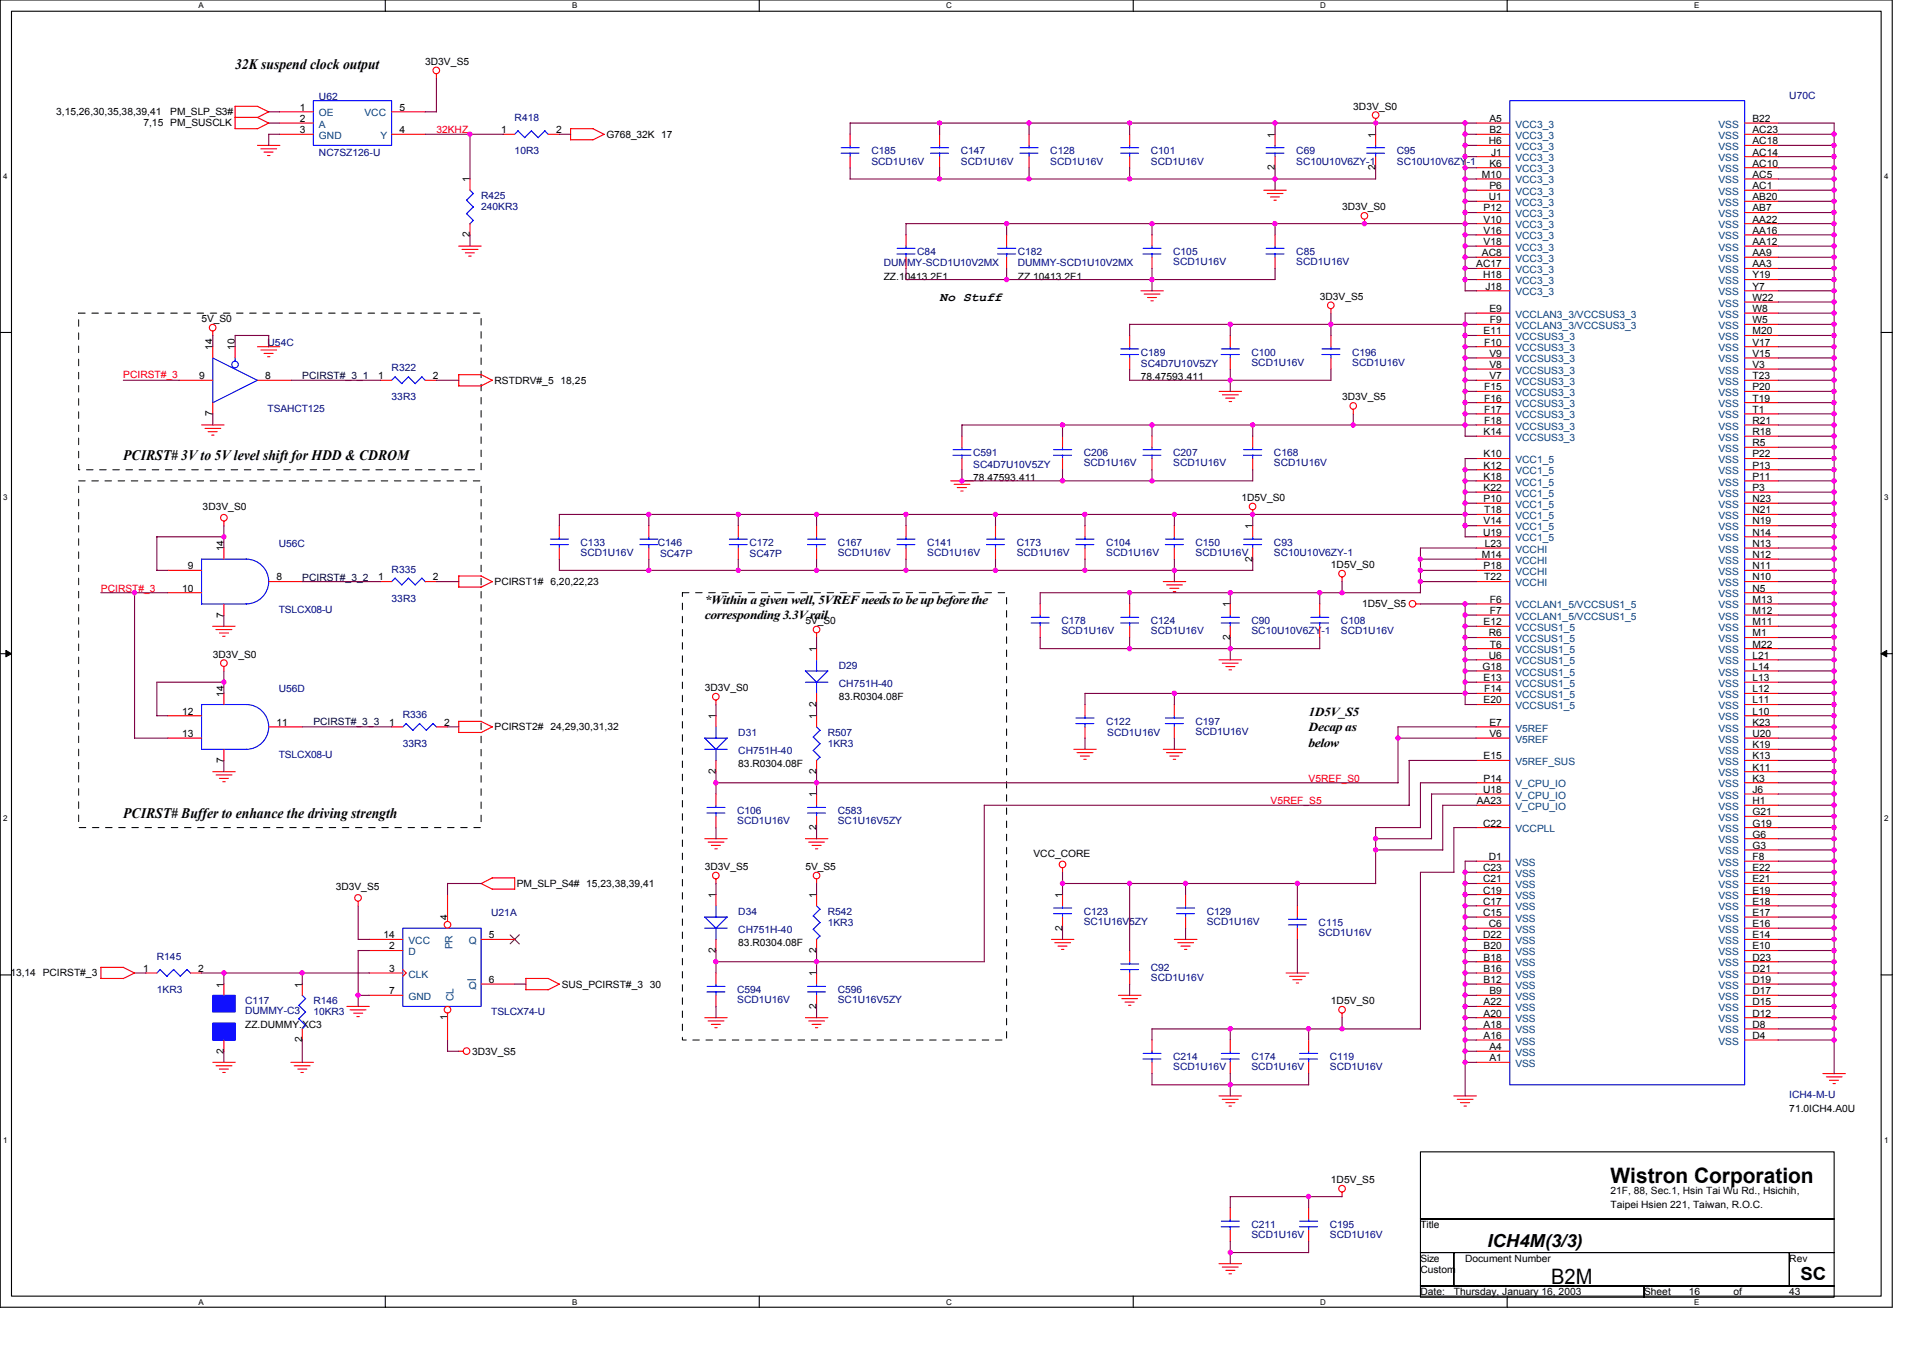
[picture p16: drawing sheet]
<svg xmlns="http://www.w3.org/2000/svg" width="297mm" height="210mm" viewBox="0 0 297 210" stroke-linecap="round" stroke-linejoin="round" font-family="sans-serif">
<defs><g id="words">
<g font-size="3.3">
<text x="248.8" y="182.7">Wistron Corporation</text>
<text x="239.6" y="198.3">B2M</text>
</g>
<g font-size="2.8">
<text x="229.8" y="192.5">ICH4M(3/3)</text>
<text x="278.1" y="197.7">SC</text>
</g>
<g font-size="2.2">
<text x="36.3" y="10.6">32K suspend clock output</text>
<text x="19" y="71.1">PCIRST# 3V to 5V level shift for HDD &amp; CDROM</text>
<text x="19" y="126.4">PCIRST# Buffer to enhance the driving strength</text>
</g>
<g font-size="1.9">
<text x="145.1" y="46.5">No Stuff</text>
<text x="108.9" y="93.3">*Within a given well, 5VREF needs to be up before the</text>
<text x="108.9" y="95.6">corresponding 3.3V rail</text>
<text x="202.1" y="110.5">1D5V_S5</text>
<text x="202.1" y="112.9">Decap as</text>
<text x="202.1" y="115.3">below</text>
</g>
<g font-size="1.5">
<text x="65.7" y="10">3D3V_S5</text>
<text x="8.7" y="17.8">3,15,26,30,35,38,39,41</text>
<text x="26.3" y="17.8">PM_SLP_S3#</text>
<text x="46.3" y="17.1">1</text>
<text x="61.7" y="17.1">5</text>
<text x="209" y="17">3D3V_S0</text>
<text x="22.2" y="19.5">7,15 PM_SUSCLK</text>
<text x="46.3" y="18.8">2</text>
<text x="46.3" y="20.6">3</text>
<text x="61.7" y="20.6">4</text>
<text x="77.4" y="20.6">1</text>
<text x="85.9" y="20.6">2</text>
<text x="93.7" y="21.3">G768_32K 17</text>
<text x="196.9" y="21.3" transform="rotate(-90 196.9 21.3)">1</text>
<text x="212.5" y="21.3" transform="rotate(-90 212.5 21.3)">1</text>
<text x="230" y="22.3">H6</text>
<text x="230.1" y="18.8">A5</text>
<text x="230.1" y="20.6">B2</text>
<text x="270.7" y="18.8">B22</text>
<text x="270.7" y="20.6">AC23</text>
<text x="270.7" y="22.3">AC18</text>
<text x="72.6" y="28.2" transform="rotate(-90 72.6 28.2)">1</text>
<text x="196.9" y="26.3" transform="rotate(-90 196.9 26.3)">2</text>
<text x="212.5" y="26.3" transform="rotate(-90 212.5 26.3)">2</text>
<text x="228.9" y="27.5">M10</text>
<text x="230.1" y="25.7">K6</text>
<text x="230.1" y="29.2">P6</text>
<text x="230.3" y="24">J1</text>
<text x="270.7" y="24">AC14</text>
<text x="270.7" y="25.7">AC10</text>
<text x="270.7" y="27.5">AC5</text>
<text x="270.7" y="29.2">AC1</text>
<text x="207.3" y="32.5">3D3V_S0</text>
<text x="229.2" y="32.7">P12</text>
<text x="229.2" y="34.4">V10</text>
<text x="230" y="30.9">U1</text>
<text x="270.7" y="30.9">AB20</text>
<text x="270.7" y="32.7">AB7</text>
<text x="270.7" y="34.4">AA22</text>
<text x="72.6" y="36.7" transform="rotate(-90 72.6 36.7)">2</text>
<text x="228" y="41.3">AC17</text>
<text x="228.9" y="39.6">AC8</text>
<text x="229.2" y="36.1">V16</text>
<text x="229.2" y="37.8">V18</text>
<text x="270.7" y="36.1">AA16</text>
<text x="270.7" y="37.8">AA12</text>
<text x="270.7" y="39.6">AA9</text>
<text x="270.7" y="41.3">AA3</text>
<text x="136.5" y="43.2">ZZ.10413.2F1</text>
<text x="157.2" y="43.2">ZZ.10413.2F1</text>
<text x="203.9" y="46.3">3D3V_S5</text>
<text x="229.1" y="43">H18</text>
<text x="229.4" y="44.7">J18</text>
<text x="270.7" y="43">Y19</text>
<text x="270.7" y="44.7">Y7</text>
<text x="270.7" y="46.5">W22</text>
<text x="31.1" y="49.8">5V_S0</text>
<text x="229.2" y="51.6">E11</text>
<text x="229.3" y="53.4">F10</text>
<text x="230.1" y="48.2">E9</text>
<text x="230.1" y="49.9">F9</text>
<text x="270.7" y="48.2">W8</text>
<text x="270.7" y="49.9">W5</text>
<text x="270.7" y="51.6">M20</text>
<text x="270.7" y="53.4">V17</text>
<text x="30.8" y="58.6">9</text>
<text x="32.8" y="54.1" transform="rotate(-90 32.8 54.1)">14</text>
<text x="36.3" y="54.1" transform="rotate(-90 36.3 54.1)">10</text>
<text x="41" y="58.6">8</text>
<text x="58.4" y="58.6">1</text>
<text x="66.9" y="58.6">2</text>
<text x="76.4" y="59.3">RSTDRV#_5 18,25</text>
<text x="176.2" y="58.8">78.47593.411</text>
<text x="230.1" y="55.1">V9</text>
<text x="230.1" y="56.8">V8</text>
<text x="230.1" y="58.6">V7</text>
<text x="270.7" y="55.1">V15</text>
<text x="270.7" y="56.8">V3</text>
<text x="270.7" y="58.6">T23</text>
<text x="32.8" y="64.3" transform="rotate(-90 32.8 64.3)">7</text>
<text x="207.3" y="61.8">3D3V_S5</text>
<text x="229.3" y="60.3">F15</text>
<text x="229.3" y="62">F16</text>
<text x="229.3" y="63.7">F17</text>
<text x="229.3" y="65.5">F18</text>
<text x="270.7" y="60.3">P20</text>
<text x="270.7" y="62">T19</text>
<text x="270.7" y="63.7">T1</text>
<text x="270.7" y="65.5">R21</text>
<text x="229.2" y="67.2">K14</text>
<text x="229.2" y="70.7">K10</text>
<text x="270.7" y="67.2">R18</text>
<text x="270.7" y="68.9">R5</text>
<text x="270.7" y="70.7">P22</text>
<text x="150.3" y="74.3">78.47593.411</text>
<text x="191.8" y="77.4">1D5V_S0</text>
<text x="229.2" y="72.4">K12</text>
<text x="229.2" y="74.1">K18</text>
<text x="229.2" y="75.8">K22</text>
<text x="229.2" y="77.6">P10</text>
<text x="270.7" y="72.4">P13</text>
<text x="270.7" y="74.1">P11</text>
<text x="270.7" y="75.8">P3</text>
<text x="270.7" y="77.6">N23</text>
<text x="31.3" y="78.8">3D3V_S0</text>
<text x="193.5" y="81.7" transform="rotate(-90 193.5 81.7)">1</text>
<text x="229.1" y="82.7">U19</text>
<text x="229.2" y="81">V14</text>
<text x="229.3" y="79.3">T18</text>
<text x="270.7" y="79.3">N21</text>
<text x="270.7" y="81">N19</text>
<text x="270.7" y="82.7">N14</text>
<text x="29" y="87.9">9</text>
<text x="34.6" y="85.2" transform="rotate(-90 34.6 85.2)">14</text>
<text x="42.7" y="89.6">8</text>
<text x="58.4" y="89.6">1</text>
<text x="66.9" y="89.6">2</text>
<text x="193.5" y="86.7" transform="rotate(-90 193.5 86.7)">2</text>
<text x="205.6" y="87.8">1D5V_S0</text>
<text x="228.9" y="86.2">M14</text>
<text x="229.2" y="87.9">P18</text>
<text x="229.3" y="89.6">T22</text>
<text x="229.3" y="84.5">L23</text>
<text x="270.7" y="84.5">N13</text>
<text x="270.7" y="86.2">N12</text>
<text x="270.7" y="87.9">N11</text>
<text x="270.7" y="89.6">N10</text>
<text x="28.1" y="91.4">10</text>
<text x="34.6" y="95.4" transform="rotate(-90 34.6 95.4)">7</text>
<text x="76.4" y="90.4">PCIRST1# 6,20,22,23</text>
<text x="190" y="93.8" transform="rotate(-90 190 93.8)">1</text>
<text x="210.4" y="93.8">1D5V_S5</text>
<text x="230.1" y="93.1">F6</text>
<text x="230.1" y="94.8">F7</text>
<text x="270.7" y="91.4">N5</text>
<text x="270.7" y="93.1">M13</text>
<text x="270.7" y="94.8">M12</text>
<text x="32.9" y="101.6">3D3V_S0</text>
<text x="124.4" y="96.4">5V_S0</text>
<text x="126.1" y="100.7" transform="rotate(-90 126.1 100.7)">1</text>
<text x="190" y="98.8" transform="rotate(-90 190 98.8)">2</text>
<text x="229.2" y="96.6">E12</text>
<text x="230" y="98.3">R6</text>
<text x="230" y="101.7">U6</text>
<text x="230.1" y="100">T6</text>
<text x="270.7" y="96.6">M11</text>
<text x="270.7" y="98.3">M1</text>
<text x="270.7" y="100">M22</text>
<text x="270.7" y="101.7">L21</text>
<text x="34.6" y="107.6" transform="rotate(-90 34.6 107.6)">14</text>
<text x="108.9" y="106.8">3D3V_S0</text>
<text x="229" y="103.5">G18</text>
<text x="229.2" y="105.2">E13</text>
<text x="229.3" y="106.9">F14</text>
<text x="270.7" y="103.5">L14</text>
<text x="270.7" y="105.2">L13</text>
<text x="270.7" y="106.9">L12</text>
<text x="28.1" y="110.4">12</text>
<text x="28.1" y="113.8">13</text>
<text x="42.7" y="112.1">11</text>
<text x="60.1" y="112.1">1</text>
<text x="68.6" y="112.1">2</text>
<text x="76.4" y="112.8">PCIRST2# 24,29,30,31,32</text>
<text x="110.6" y="111.1" transform="rotate(-90 110.6 111.1)">1</text>
<text x="126.1" y="111.1" transform="rotate(-90 126.1 111.1)">1</text>
<text x="126.1" y="109.2" transform="rotate(-90 126.1 109.2)">2</text>
<text x="129.6" y="108.1">83.R0304.08F</text>
<text x="229.2" y="108.6">E20</text>
<text x="230.1" y="112.1">E7</text>
<text x="230.1" y="113.8">V6</text>
<text x="270.7" y="108.6">L11</text>
<text x="270.7" y="110.4">L10</text>
<text x="270.7" y="112.1">K23</text>
<text x="270.7" y="113.8">U20</text>
<text x="34.6" y="117.8" transform="rotate(-90 34.6 117.8)">7</text>
<text x="110.6" y="119.5" transform="rotate(-90 110.6 119.5)">2</text>
<text x="114" y="118.5">83.R0304.08F</text>
<text x="126.1" y="119.5" transform="rotate(-90 126.1 119.5)">2</text>
<text x="229.2" y="117.3">E15</text>
<text x="270.7" y="115.5">K19</text>
<text x="270.7" y="117.3">K13</text>
<text x="270.7" y="119">K11</text>
<text x="126.1" y="123.1" transform="rotate(-90 126.1 123.1)">1</text>
<text x="228.1" y="124.2">AA23</text>
<text x="229.1" y="122.5">U18</text>
<text x="229.2" y="120.7">P14</text>
<text x="270.7" y="120.7">K3</text>
<text x="270.7" y="122.5">J6</text>
<text x="270.7" y="124.2">H1</text>
<text x="270.7" y="125.9">G21</text>
<text x="126.1" y="128.2" transform="rotate(-90 126.1 128.2)">2</text>
<text x="229.1" y="127.7">C22</text>
<text x="270.7" y="127.7">G19</text>
<text x="270.7" y="129.4">G6</text>
<text x="270.7" y="131.1">G3</text>
<text x="51.9" y="137.5">3D3V_S5</text>
<text x="79.8" y="137">PM_SLP_S4# 15,23,38,39,41</text>
<text x="108.9" y="134.4">3D3V_S5</text>
<text x="124.4" y="134.4">5V_S5</text>
<text x="159.6" y="132.3">VCC_CORE</text>
<text x="229.1" y="134.6">C23</text>
<text x="229.1" y="136.3">C21</text>
<text x="230" y="132.8">D1</text>
<text x="270.7" y="132.8">F8</text>
<text x="270.7" y="134.6">E22</text>
<text x="270.7" y="136.3">E21</text>
<text x="69.1" y="142.2" transform="rotate(-90 69.1 142.2)">4</text>
<text x="110.6" y="138.7" transform="rotate(-90 110.6 138.7)">1</text>
<text x="126.1" y="138.7" transform="rotate(-90 126.1 138.7)">1</text>
<text x="164.1" y="143.7" transform="rotate(-90 164.1 143.7)">2</text>
<text x="164.1" y="138.7" transform="rotate(-90 164.1 138.7)">1</text>
<text x="229.1" y="138">C19</text>
<text x="229.1" y="139.7">C17</text>
<text x="229.1" y="141.5">C15</text>
<text x="230" y="143.2">C6</text>
<text x="270.7" y="138">E19</text>
<text x="270.7" y="139.7">E18</text>
<text x="270.7" y="141.5">E17</text>
<text x="270.7" y="143.2">E16</text>
<text x="59.2" y="144.9">14</text>
<text x="60.1" y="146.6">2</text>
<text x="75.5" y="144.9">5</text>
<text x="110.6" y="147.2" transform="rotate(-90 110.6 147.2)">2</text>
<text x="114" y="146.1">83.R0304.08F</text>
<text x="126.1" y="147.2" transform="rotate(-90 126.1 147.2)">2</text>
<text x="229.1" y="144.9">D22</text>
<text x="229.2" y="146.6">B20</text>
<text x="229.2" y="148.4">B18</text>
<text x="270.7" y="144.9">E14</text>
<text x="270.7" y="146.6">E10</text>
<text x="270.7" y="148.4">D23</text>
<text x="1.6" y="150.8">13,14 PCIRST#_3</text>
<text x="22.1" y="150.1">1</text>
<text x="30.6" y="150.1">2</text>
<text x="34.6" y="152.5" transform="rotate(-90 34.6 152.5)">1</text>
<text x="46.7" y="152.5" transform="rotate(-90 46.7 152.5)">1</text>
<text x="60.1" y="150.1">3</text>
<text x="60.1" y="153.6">7</text>
<text x="75.5" y="151.8">6</text>
<text x="86.8" y="152.5">SUS_PCIRST#_3 30</text>
<text x="126.1" y="155.8" transform="rotate(-90 126.1 155.8)">2</text>
<text x="126.1" y="150.8" transform="rotate(-90 126.1 150.8)">1</text>
<text x="205.6" y="155.1">1D5V_S0</text>
<text x="229.2" y="150.1">B16</text>
<text x="229.2" y="151.8">B12</text>
<text x="229.2" y="155.3">A22</text>
<text x="230.1" y="153.6">B9</text>
<text x="270.7" y="150.1">D21</text>
<text x="270.7" y="151.8">D19</text>
<text x="270.7" y="153.6">D17</text>
<text x="270.7" y="155.3">D15</text>
<text x="37.9" y="158.8">ZZ.DUMMY.XC3</text>
<text x="46.7" y="161" transform="rotate(-90 46.7 161)">2</text>
<text x="69.1" y="157.6" transform="rotate(-90 69.1 157.6)">1</text>
<text x="229.2" y="157">A20</text>
<text x="229.2" y="158.7">A18</text>
<text x="229.2" y="160.5">A16</text>
<text x="270.7" y="157">D12</text>
<text x="270.7" y="158.7">D8</text>
<text x="270.7" y="160.5">D4</text>
<text x="34.6" y="162.7" transform="rotate(-90 34.6 162.7)">2</text>
<text x="72.9" y="162.9">3D3V_S5</text>
<text x="230.1" y="162.2">A4</text>
<text x="230.1" y="163.9">A1</text>
<text x="276.4" y="171.7">71.0ICH4.A0U</text>
<text x="205.6" y="182.8">1D5V_S5</text>
<text x="248.8" y="184.5">21F, 88, Sec.1, Hsin Tai Wu Rd., Hsichih,</text>
<text x="219.4" y="189.7">Title</text>
<text x="248.8" y="186.6">Taipei Hsien 221, Taiwan, R.O.C.</text>
<text x="219.4" y="196.6">Custom</text>
<text x="219.4" y="194.9">Size</text>
<text x="226.3" y="194.9">Document Number</text>
<text x="276.4" y="194.9">Rev</text>
<text x="219.4" y="200">Date:</text>
<text x="224.6" y="200">Thursday, January 16, 2003</text>
<text x="254" y="200">Sheet</text>
<text x="260.9" y="200">16</text>
<text x="267.8" y="200">of</text>
<text x="276.4" y="200">43</text>
</g>
<g font-size="1.5" fill="#000080">
<text x="49.3" y="15.4">U62</text>
<text x="276.4" y="15.2">U70C</text>
<text x="79.5" y="18.7">R418</text>
<text x="79.5" y="23.9">10R3</text>
<text x="134.6" y="23.9">C185</text>
<text x="148.4" y="23.9">C147</text>
<text x="162.2" y="23.9">C128</text>
<text x="177.8" y="23.9">C101</text>
<text x="200.2" y="23.9">C69</text>
<text x="215.8" y="23.9">C95</text>
<text x="49.3" y="24">NC7SZ126-U</text>
<text x="134.6" y="25.4">SCD1U16V</text>
<text x="148.4" y="25.4">SCD1U16V</text>
<text x="162.2" y="25.4">SCD1U16V</text>
<text x="177.8" y="25.4">SCD1U16V</text>
<text x="200.2" y="25.4">SC10U10V6ZY-1</text>
<text x="215.8" y="25.4">SC10U10V6ZY-1</text>
<text x="74.3" y="30.8">R425</text>
<text x="74.3" y="32.5">240KR3</text>
<text x="136.5" y="41.1">DUMMY-SCD1U10V2MX</text>
<text x="141.7" y="39.4">C84</text>
<text x="157.2" y="39.4">C182</text>
<text x="157.2" y="41.1">DUMMY-SCD1U10V2MX</text>
<text x="181.2" y="39.4">C105</text>
<text x="181.2" y="41">SCD1U16V</text>
<text x="200.2" y="39.4">C85</text>
<text x="200.2" y="41">SCD1U16V</text>
<text x="41.3" y="53.4">U54C</text>
<text x="60.5" y="57.4">R322</text>
<text x="176.2" y="54.9">C189</text>
<text x="176.2" y="56.7">SC4D7U10V5ZY</text>
<text x="193.3" y="54.9">C100</text>
<text x="193.3" y="56.5">SCD1U16V</text>
<text x="208.9" y="54.9">C196</text>
<text x="208.9" y="56.5">SCD1U16V</text>
<text x="41.3" y="63.6">TSAHCT125</text>
<text x="60.5" y="61.8">33R3</text>
<text x="150.3" y="70.5">C591</text>
<text x="167.4" y="70.5">C206</text>
<text x="181.2" y="70.5">C207</text>
<text x="196.8" y="70.5">C168</text>
<text x="150.3" y="72.2">SC4D7U10V5ZY</text>
<text x="167.4" y="72.1">SCD1U16V</text>
<text x="181.2" y="72.1">SCD1U16V</text>
<text x="196.8" y="72.1">SCD1U16V</text>
<text x="43" y="84.5">U56C</text>
<text x="60.5" y="88.5">R335</text>
<text x="89.7" y="84.3">C133</text>
<text x="89.7" y="85.9">SCD1U16V</text>
<text x="101.6" y="84.3">C146</text>
<text x="102" y="86">SC47P</text>
<text x="115.8" y="84.3">C172</text>
<text x="115.8" y="86">SC47P</text>
<text x="129.4" y="84.3">C167</text>
<text x="129.4" y="85.9">SCD1U16V</text>
<text x="143.2" y="84.3">C141</text>
<text x="143.2" y="85.9">SCD1U16V</text>
<text x="157.1" y="84.3">C173</text>
<text x="157.1" y="85.9">SCD1U16V</text>
<text x="170.9" y="84.3">C104</text>
<text x="170.9" y="85.9">SCD1U16V</text>
<text x="184.7" y="84.3">C150</text>
<text x="184.7" y="85.9">SCD1U16V</text>
<text x="196.8" y="84.3">C93</text>
<text x="196.8" y="85.9">SC10U10V6ZY-1</text>
<text x="43" y="94.7">TSLCX08-U</text>
<text x="60.5" y="92.9">33R3</text>
<text x="164" y="96.4">C178</text>
<text x="164" y="98">SCD1U16V</text>
<text x="177.8" y="96.4">C124</text>
<text x="177.8" y="98">SCD1U16V</text>
<text x="193.3" y="96.4">C90</text>
<text x="193.3" y="98">SC10U10V6ZY-1</text>
<text x="207.1" y="96.4">C108</text>
<text x="207.1" y="98">SCD1U16V</text>
<text x="43" y="106.9">U56D</text>
<text x="129.6" y="103.3">D29</text>
<text x="129.6" y="106.1">CH751H-40</text>
<text x="62.2" y="110.9">R336</text>
<text x="114" y="113.7">D31</text>
<text x="127.9" y="113.7">R507</text>
<text x="170.9" y="112">C122</text>
<text x="171" y="113.7">SCD1U16V</text>
<text x="184.7" y="112">C197</text>
<text x="184.7" y="113.5">SCD1U16V</text>
<text x="43" y="117.1">TSLCX08-U</text>
<text x="62.2" y="115.4">33R3</text>
<text x="114" y="116.4">CH751H-40</text>
<text x="127.9" y="115.4">1KR3</text>
<text x="113.9" y="125.8">C106</text>
<text x="129.4" y="125.8">C583</text>
<text x="113.9" y="127.3">SCD1U16V</text>
<text x="129.4" y="127.3">SC1U16V5ZY</text>
<text x="75.9" y="141.5">U21A</text>
<text x="114" y="141.3">D34</text>
<text x="127.9" y="141.3">R542</text>
<text x="127.9" y="143">1KR3</text>
<text x="167.4" y="141.3">C123</text>
<text x="167.4" y="142.9">SC1U16V5ZY</text>
<text x="186.4" y="141.3">C129</text>
<text x="186.4" y="142.9">SCD1U16V</text>
<text x="203.7" y="143">C115</text>
<text x="24.2" y="148.2">R145</text>
<text x="114" y="144.1">CH751H-40</text>
<text x="177.8" y="149.9">C92</text>
<text x="203.7" y="144.6">SCD1U16V</text>
<text x="24.2" y="153.4">1KR3</text>
<text x="37.9" y="155.1">C117</text>
<text x="48.4" y="155.1">R146</text>
<text x="113.9" y="153.4">C594</text>
<text x="113.9" y="155">SCD1U16V</text>
<text x="129.4" y="153.4">C596</text>
<text x="129.4" y="155">SC1U16V5ZY</text>
<text x="177.8" y="151.5">SCD1U16V</text>
<text x="37.9" y="156.7">DUMMY-C3</text>
<text x="48.4" y="156.8">10KR3</text>
<text x="75.9" y="156.8">TSLCX74-U</text>
<text x="181.2" y="163.8">C214</text>
<text x="181.2" y="165.3">SCD1U16V</text>
<text x="193.3" y="163.8">C174</text>
<text x="193.3" y="165.3">SCD1U16V</text>
<text x="205.4" y="163.8">C119</text>
<text x="205.4" y="165.3">SCD1U16V</text>
<text x="276.4" y="169.6">ICH4-M-U</text>
<text x="193.3" y="189.7">C211</text>
<text x="193.3" y="191.2">SCD1U16V</text>
<text x="205.4" y="189.7">C195</text>
<text x="205.4" y="191.2">SCD1U16V</text>
</g>
<g font-size="1.5" fill="#004080">
<text x="49.3" y="18">OE</text>
<text x="56.3" y="18">VCC</text>
<text x="49.3" y="19.7">A</text>
<text x="49.3" y="21.4">GND</text>
<text x="58.8" y="21.4">Y</text>
<text x="234.1" y="19.7">VCC3_3</text>
<text x="234.1" y="21.4">VCC3_3</text>
<text x="234.1" y="23.2">VCC3_3</text>
<text x="265.4" y="19.7">VSS</text>
<text x="265.4" y="21.4">VSS</text>
<text x="265.4" y="23.2">VSS</text>
<text x="234.1" y="24.9">VCC3_3</text>
<text x="234.1" y="26.6">VCC3_3</text>
<text x="234.1" y="28.3">VCC3_3</text>
<text x="265.4" y="24.9">VSS</text>
<text x="265.4" y="26.6">VSS</text>
<text x="265.4" y="28.3">VSS</text>
<text x="234.1" y="30.1">VCC3_3</text>
<text x="234.1" y="31.8">VCC3_3</text>
<text x="234.1" y="33.5">VCC3_3</text>
<text x="234.1" y="35.3">VCC3_3</text>
<text x="265.4" y="30.1">VSS</text>
<text x="265.4" y="31.8">VSS</text>
<text x="265.4" y="33.5">VSS</text>
<text x="265.4" y="35.3">VSS</text>
<text x="234.1" y="37">VCC3_3</text>
<text x="234.1" y="38.7">VCC3_3</text>
<text x="234.1" y="40.4">VCC3_3</text>
<text x="265.4" y="37">VSS</text>
<text x="265.4" y="38.7">VSS</text>
<text x="265.4" y="40.4">VSS</text>
<text x="234.1" y="42.2">VCC3_3</text>
<text x="234.1" y="43.9">VCC3_3</text>
<text x="234.1" y="45.6">VCC3_3</text>
<text x="265.4" y="42.2">VSS</text>
<text x="265.4" y="43.9">VSS</text>
<text x="265.4" y="45.6">VSS</text>
<text x="265.4" y="47.3">VSS</text>
<text x="234.1" y="49.1">VCCLAN3_3/VCCSUS3_3</text>
<text x="234.1" y="50.8">VCCLAN3_3/VCCSUS3_3</text>
<text x="234.1" y="52.5">VCCSUS3_3</text>
<text x="265.4" y="49.1">VSS</text>
<text x="265.4" y="50.8">VSS</text>
<text x="265.4" y="52.5">VSS</text>
<text x="234.1" y="54.3">VCCSUS3_3</text>
<text x="234.1" y="56">VCCSUS3_3</text>
<text x="234.1" y="57.7">VCCSUS3_3</text>
<text x="234.1" y="59.4">VCCSUS3_3</text>
<text x="265.4" y="54.3">VSS</text>
<text x="265.4" y="56">VSS</text>
<text x="265.4" y="57.7">VSS</text>
<text x="265.4" y="59.4">VSS</text>
<text x="234.1" y="61.2">VCCSUS3_3</text>
<text x="234.1" y="62.9">VCCSUS3_3</text>
<text x="234.1" y="64.6">VCCSUS3_3</text>
<text x="265.4" y="61.2">VSS</text>
<text x="265.4" y="62.9">VSS</text>
<text x="265.4" y="64.6">VSS</text>
<text x="234.1" y="66.4">VCCSUS3_3</text>
<text x="234.1" y="68.1">VCCSUS3_3</text>
<text x="234.1" y="71.5">VCC1_5</text>
<text x="265.4" y="66.4">VSS</text>
<text x="265.4" y="68.1">VSS</text>
<text x="265.4" y="69.8">VSS</text>
<text x="265.4" y="71.5">VSS</text>
<text x="234.1" y="73.3">VCC1_5</text>
<text x="234.1" y="75">VCC1_5</text>
<text x="234.1" y="76.7">VCC1_5</text>
<text x="265.4" y="73.3">VSS</text>
<text x="265.4" y="75">VSS</text>
<text x="265.4" y="76.7">VSS</text>
<text x="234.1" y="78.4">VCC1_5</text>
<text x="234.1" y="80.2">VCC1_5</text>
<text x="234.1" y="81.9">VCC1_5</text>
<text x="234.1" y="83.6">VCC1_5</text>
<text x="265.4" y="78.4">VSS</text>
<text x="265.4" y="80.2">VSS</text>
<text x="265.4" y="81.9">VSS</text>
<text x="265.4" y="83.6">VSS</text>
<text x="234.1" y="85.3">VCCHI</text>
<text x="234.1" y="87.1">VCCHI</text>
<text x="234.1" y="88.8">VCCHI</text>
<text x="265.4" y="85.3">VSS</text>
<text x="265.4" y="87.1">VSS</text>
<text x="265.4" y="88.8">VSS</text>
<text x="234.1" y="90.5">VCCHI</text>
<text x="234.1" y="94">VCCLAN1_5/VCCSUS1_5</text>
<text x="234.1" y="95.7">VCCLAN1_5/VCCSUS1_5</text>
<text x="265.4" y="90.5">VSS</text>
<text x="265.4" y="92.3">VSS</text>
<text x="265.4" y="94">VSS</text>
<text x="265.4" y="95.7">VSS</text>
<text x="234.1" y="97.4">VCCSUS1_5</text>
<text x="234.1" y="99.2">VCCSUS1_5</text>
<text x="234.1" y="100.9">VCCSUS1_5</text>
<text x="265.4" y="97.4">VSS</text>
<text x="265.4" y="99.2">VSS</text>
<text x="265.4" y="100.9">VSS</text>
<text x="234.1" y="102.6">VCCSUS1_5</text>
<text x="234.1" y="104.4">VCCSUS1_5</text>
<text x="234.1" y="106.1">VCCSUS1_5</text>
<text x="234.1" y="107.8">VCCSUS1_5</text>
<text x="265.4" y="102.6">VSS</text>
<text x="265.4" y="104.4">VSS</text>
<text x="265.4" y="106.1">VSS</text>
<text x="265.4" y="107.8">VSS</text>
<text x="234.1" y="109.5">VCCSUS1_5</text>
<text x="234.1" y="113">V5REF</text>
<text x="265.4" y="109.5">VSS</text>
<text x="265.4" y="111.3">VSS</text>
<text x="265.4" y="113">VSS</text>
<text x="234.1" y="114.7">V5REF</text>
<text x="234.1" y="118.2">V5REF_SUS</text>
<text x="265.4" y="114.7">VSS</text>
<text x="265.4" y="116.4">VSS</text>
<text x="265.4" y="118.2">VSS</text>
<text x="265.4" y="119.9">VSS</text>
<text x="234.1" y="121.6">V_CPU_IO</text>
<text x="234.1" y="123.3">V_CPU_IO</text>
<text x="234.1" y="125.1">V_CPU_IO</text>
<text x="265.4" y="121.6">VSS</text>
<text x="265.4" y="123.3">VSS</text>
<text x="265.4" y="125.1">VSS</text>
<text x="234.1" y="128.5">VCCPLL</text>
<text x="265.4" y="126.8">VSS</text>
<text x="265.4" y="128.5">VSS</text>
<text x="265.4" y="130.3">VSS</text>
<text x="265.4" y="132">VSS</text>
<text x="234.1" y="133.7">VSS</text>
<text x="234.1" y="135.4">VSS</text>
<text x="234.1" y="137.2">VSS</text>
<text x="265.4" y="133.7">VSS</text>
<text x="265.4" y="135.4">VSS</text>
<text x="265.4" y="137.2">VSS</text>
<text x="234.1" y="138.9">VSS</text>
<text x="234.1" y="140.6">VSS</text>
<text x="234.1" y="142.3">VSS</text>
<text x="265.4" y="138.9">VSS</text>
<text x="265.4" y="140.6">VSS</text>
<text x="265.4" y="142.3">VSS</text>
<text x="63.1" y="147.5">D</text>
<text x="63.1" y="145.8">VCC</text>
<text x="69.9" y="146.6" transform="rotate(-90 69.9 146.6)">PR</text>
<text x="72.4" y="145.8">Q</text>
<text x="234.1" y="144.1">VSS</text>
<text x="234.1" y="145.8">VSS</text>
<text x="234.1" y="147.5">VSS</text>
<text x="234.1" y="149.2">VSS</text>
<text x="265.4" y="144.1">VSS</text>
<text x="265.4" y="145.8">VSS</text>
<text x="265.4" y="147.5">VSS</text>
<text x="265.4" y="149.2">VSS</text>
<text x="63.1" y="151">CLK</text>
<text x="63.1" y="154.4">GND</text>
<text x="70.1" y="154.6" transform="rotate(-90 70.1 154.6)">CL</text>
<text x="72.4" y="152.7">Q</text>
<text x="234.1" y="151">VSS</text>
<text x="234.1" y="152.7">VSS</text>
<text x="234.1" y="154.4">VSS</text>
<text x="265.4" y="151">VSS</text>
<text x="265.4" y="152.7">VSS</text>
<text x="265.4" y="154.4">VSS</text>
<text x="234.1" y="156.2">VSS</text>
<text x="234.1" y="157.9">VSS</text>
<text x="234.1" y="159.6">VSS</text>
<text x="234.1" y="161.4">VSS</text>
<text x="265.4" y="156.2">VSS</text>
<text x="265.4" y="157.9">VSS</text>
<text x="265.4" y="159.6">VSS</text>
<text x="265.4" y="161.4">VSS</text>
<text x="234.1" y="163.1">VSS</text>
<text x="234.1" y="164.8">VSS</text>
</g>
<g font-size="1.5" fill="#f00">
<text x="67.4" y="20.6">32KHZ</text>
<text x="19" y="58.4">PCIRST#_3</text>
<text x="15.6" y="91.4">PCIRST#_3</text>
<text x="196.3" y="124.2">V5REF_S5</text>
<text x="202.1" y="120.8">V5REF_S0</text>
</g>
<g font-size="1.5" fill="#000040">
<text x="46.7" y="58.6">PCIRST#_3_1</text>
<text x="46.7" y="89.7">PCIRST#_3_2</text>
<text x="48.4" y="112">PCIRST#_3_3</text>
</g>
<g font-size="1.2">
<text x="30.6" y="1.3">A</text>
<text x="88.4" y="1.3">B</text>
<text x="146.2" y="1.3">C</text>
<text x="203.9" y="1.3">D</text>
<text x="261.7" y="1.3">E</text>
<text x=".5" y="27.6">4</text>
<text x="291" y="27.6">4</text>
<text x=".5" y="77.3">3</text>
<text x="291" y="77.3">3</text>
<text x=".5" y="126.9">2</text>
<text x="291" y="126.9">2</text>
<text x=".5" y="176.5">1</text>
<text x="291" y="176.5">1</text>
<text x="30.6" y="201.5">A</text>
<text x="88.4" y="201.5">B</text>
<text x="146.2" y="201.5">C</text>
<text x="203.9" y="201.5">D</text>
<text x="261.7" y="201.5">E</text>
</g>
</g></defs>
<path d="M0 0h292.3v201.9h-292.3zM1.8 1.7h288.8v198.5h-288.8z" fill="none" stroke="#000" stroke-width=".17"/>
<g fill="#fff">
<path d="M30.6 .2h.8v1.4h-.8z"/>
<path d="M30.6 200.4h.8v1.4h-.8z"/>
</g>
<path d="M59.5 0v1.7M59.5 200.2v1.7" fill="none" stroke="#000" stroke-width=".17"/>
<g fill="#fff">
<path d="M88.4 .2h.8v1.4h-.8z"/>
<path d="M88.4 200.4h.8v1.4h-.8z"/>
</g>
<path d="M117.3 0v1.7M117.3 200.2v1.7" fill="none" stroke="#000" stroke-width=".17"/>
<g fill="#fff">
<path d="M146.2 .2h.8v1.4h-.8z"/>
<path d="M146.2 200.4h.8v1.4h-.8z"/>
</g>
<path d="M175 0v1.7M175 200.2v1.7" fill="none" stroke="#000" stroke-width=".17"/>
<g fill="#fff">
<path d="M203.9 .2h.9v1.4h-.9z"/>
<path d="M203.9 200.4h.9v1.4h-.9z"/>
</g>
<path d="M232.8 0v1.7M232.8 200.2v1.7" fill="none" stroke="#000" stroke-width=".17"/>
<g fill="#fff">
<path d="M261.7 .2h.8v1.4h-.8z"/>
<path d="M261.7 200.4h.8v1.4h-.8z"/>
<path d="M.5 26.5h.6v1.4h-.6z"/>
<path d="M291 26.5h.7v1.4h-.7z"/>
<path d="M.5 76.2h.6v1.3h-.6z"/>
<path d="M291 76.2h.7v1.3h-.7z"/>
</g>
<path d="M0 51.4h1.8M290.6 51.4h1.7" fill="none" stroke="#000" stroke-width=".17"/>
<g fill="#fff">
<path d="M.5 125.8h.6v1.3h-.6z"/>
<path d="M291 125.8h.7v1.3h-.7z"/>
</g>
<path d="M0 101h1.8M290.6 101h1.7" fill="none" stroke="#000" stroke-width=".17"/>
<path d="M.9 100.5l.9 .5-.9 .5zM290.6 101l.8-.5v1z" fill="#000" stroke="#000" stroke-width=".15"/>
<g fill="#fff">
<path d="M.5 175.4h.6v1.4h-.6z"/>
<path d="M291 175.4h.7v1.4h-.7z"/>
</g>
<path d="M0 150.6h1.8M290.6 150.6h1.7M219.4 177.9h63.9v10.4h-63.9zM219.4 198.6h34.6v1.8h-34.6zM219.4 188.3h63.9v5.2h-63.9zM219.4 193.5h5.2v5.1h-5.2zM224.6 193.5h51.8v5.1h-51.8zM254 198.6h29.3v1.8h-29.3zM276.4 193.5h6.9v5.1h-6.9z" fill="none" stroke="#000" stroke-width=".17"/>
<path d="M12.1 48.4h62.2v24.2h-62.2v-24.2M12.1 74.3h62.2v53.5h-62.2v-53.5M105.4 91.5h50.1v69.1h-50.1v-69.1" fill="none" stroke="#000" stroke-width=".15" stroke-dasharray="1 1 1 1 1 1 1 1"/>
<g fill="none" stroke="#f00" stroke-width=".17">
<path d="M36.3 18.1h3.5l1.7 .9M41.5 19l-1.8 .9M41.5 17.3l-1.8 .9M41.5 17.3l-1.7-.9h-3.5v3.5h3.5M43.2 19h5.2M43.2 17.3h5.2M60.5 17.3h5.2M67.4 11.4v.7M88.1 19.9h3.5l1.7 .9M88.1 19.9v1.7h3.5M212.5 18.3v.7M228 19h5.2"/>
<path d="M269.5 19h5.2M39.8 22.5h3.4M40.3 23h2.4M40.8 23.5h1.4M41.3 24h.4M43.2 20.7h5.2M60.5 20.7h5.2M70.9 38h3.4M71.4 38.5h2.4M71.9 39.1h1.4M72.4 39.6h.4M72.6 27.6v1.8"/>
<path d="M72.6 34.5v1.8M77.7 20.7h1.8M84.7 20.7h1.7M93.3 20.7l-1.7 .9M131.3 20.7v1.8M131.3 24.2v1.7M140 36.3v1.7M140 39.7v1.8M145.1 20.7v1.8M145.1 24.2v1.7M155.5 36.3v1.7M155.5 39.7v1.8"/>
<path d="M159 20.7v1.8M159 24.2v1.7M174.5 20.7v1.8M174.5 24.2v1.7M177.9 36.3v1.7M177.9 39.7v1.8M195.2 29.4h3.5M195.7 29.9h2.5M196.2 30.4h1.4M196.8 30.9h.3M197 20.7v1.8M197 24.2v1.7"/>
<path d="M197 36.3v1.7M197 39.7v1.8M210.8 33.9v.7M212.5 20.7v1.8M212.5 24.2v1.7M228 22.5h5.2M228 38h5.2M228 29.4h5.2M228 20.7h5.2M228 24.2h5.2M228 25.9h5.2M228 27.6h5.2"/>
<path d="M228 31.1h5.2M228 32.8h5.2M228 34.5h5.2M228 36.3h5.2M228 39.7h5.2M269.5 22.5h5.2M269.5 38h5.2M269.5 29.4h5.2M269.5 20.7h5.2M269.5 24.2h5.2M269.5 25.9h5.2M269.5 27.6h5.2"/>
<path d="M269.5 31.1h5.2M269.5 32.8h5.2M269.5 34.5h5.2M269.5 36.3h5.2M269.5 39.7h5.2M27.7 58.7h5.2M32.9 51.1v.7M32.9 53.5v1.8M36.3 53.5v1.8M39.8 53.6h3.4M39.8 58.7h5.2M40.3 54.1h2.4"/>
<path d="M40.8 54.6h1.4M41.3 55.1h.4M58.8 58.7h1.7M65.7 58.7h1.7M70.8 57.9h3.5M70.9 57.9v1.7h3.4M74.3 57.8l1.7 .9M76.1 58.7l-1.8 .9M174.5 51.8v1.8M174.5 55.3v1.7M176.2 44.9h3.5M176.7 45.4h2.5"/>
<path d="M177.2 46h1.4M177.8 46.5h.3M190 51.8v1.8M190 55.3v1.7M205.6 47.7v.7M205.6 51.8v1.8M205.6 55.3v1.7M228 44.9h5.2M228 53.6h5.2M228 41.5h5.2M228 43.2h5.2M228 48.4h5.2"/>
<path d="M228 50.1h5.2M228 51.8h5.2M228 55.3h5.2M228 57h5.2M228 58.7h5.2M269.5 44.9h5.2M269.5 53.6h5.2M269.5 41.5h5.2M269.5 43.2h5.2M269.5 48.4h5.2M269.5 50.1h5.2M269.5 51.8h5.2"/>
<path d="M269.5 55.3h5.2M269.5 57h5.2M269.5 58.7h5.2M269.5 46.7h5.2M31.1 65.6h3.5M31.7 66.2h2.4M32.1 66.7h1.4M32.7 67.2h.4M32.9 62.2v1.7M146.9 74.3h3.4M147.4 74.8h2.4M147.9 75.3h1.4"/>
<path d="M148.4 75.8h.4M148.6 67.4v1.7M148.6 70.8v1.8M164.1 67.4v1.7M164.1 70.8v1.8M177.9 67.4v1.7M177.9 70.8v1.8M188.3 60.5h3.5M188.8 61h2.5M189.3 61.5h1.4M189.9 62h.3M193.5 67.4v1.7"/>
<path d="M193.5 70.8v1.8M193.5 78.8v.7M209 63.2v.7M228 65.6h5.2M228 60.5h5.2M228 74.3h5.2M228 62.2h5.2M228 63.9h5.2M228 67.4h5.2M228 70.8h5.2M228 72.6h5.2M228 76h5.2"/>
<path d="M228 77.7h5.2M228 79.5h5.2M269.5 65.6h5.2M269.5 60.5h5.2M269.5 74.3h5.2M269.5 62.2h5.2M269.5 63.9h5.2M269.5 67.4h5.2M269.5 70.8h5.2M269.5 72.6h5.2M269.5 76h5.2M269.5 77.7h5.2"/>
<path d="M269.5 79.5h5.2M269.5 69.1h5.2M25.9 88.1h5.2M25.9 91.5h5.2M32.8 96.7h3.5M33.4 97.2h2.4M33.9 97.8h1.4M34.4 98.3h.4M34.6 80.5v.7M34.6 84.6v1.8M34.6 93.3v1.7M41.5 89.8h5.2"/>
<path d="M58.8 89.8h1.7M65.7 89.8h1.7M70.8 90.7h3.5M70.9 88.9v1.8M70.9 89h3.4M74.3 89l1.8 .9M76 89.8l-1.7 .9M86.4 81.2v1.7M86.4 84.6v1.8M100.2 81.2v1.7M100.2 84.6v1.8M114 81.2v1.7"/>
<path d="M114 84.6v1.8M126.1 81.2v1.7M126.1 84.6v1.8M126.1 97.8v.7M140 81.2v1.7M140 84.6v1.8M153.8 81.2v1.7M153.8 84.6v1.8M160.7 93.3v1.7M160.7 96.7v1.8M167.6 81.2v1.7M167.6 84.6v1.8"/>
<path d="M174.5 93.3v1.7M174.5 96.7v1.8M179.7 89.8h3.5M180.2 90.3h2.4M180.7 90.9h1.4M181.2 91.4h.4M181.4 81.2v1.7M181.4 84.6v1.8M190 93.3v1.7M190 96.7v1.8M193.5 81.2v1.7M193.5 84.6v1.8"/>
<path d="M203.9 93.3v1.7M203.9 96.7v1.8M207.3 89.1v.8M218.7 93.3h.7M228 89.8h5.2M228 96.7h5.2M228 93.3h5.2M228 81.2h5.2M228 82.9h5.2M228 84.6h5.2M228 86.4h5.2M228 88.1h5.2"/>
<path d="M228 95h5.2M228 98.5h5.2M269.5 89.8h5.2M269.5 96.7h5.2M269.5 93.3h5.2M269.5 81.2h5.2M269.5 82.9h5.2M269.5 84.6h5.2M269.5 86.4h5.2M269.5 88.1h5.2M269.5 95h5.2M269.5 98.5h5.2"/>
<path d="M269.5 91.5h5.2M25.9 114h5.2M25.9 110.6h5.2M32.9 119.2h3.4M33.4 119.7h2.4M34.6 103v.7M34.6 107.1v1.7M34.6 115.7v1.8M41.5 112.3h5.2M60.5 112.3h1.7M67.4 112.3h1.7M74.3 111.4l1.8 .9"/>
<path d="M74.3 111.4h-3.4v1.7M76 112.3l-1.7 .9-3.5-.1M110.6 108.1v.7M110.6 110.5v1.8M110.6 117.5v1.7M126.1 100.2v1.7M126.1 107.1v1.7M126.1 110.5v1.8M126.1 117.5v1.7M165.9 115.7h3.4M166.4 116.2h2.4M166.9 116.8h1.4"/>
<path d="M167.4 117.3h.4M167.6 108.8v1.8M167.6 112.3v1.7M179.7 115.7h3.5M180.2 116.2h2.4M180.7 116.8h1.4M181.2 117.3h.4M181.4 108.8v1.8M181.4 112.3v1.7M188.3 101.9h3.5M188.8 102.4h2.5M189.4 103h1.4"/>
<path d="M189.8 103.5h.4M228 101.9h5.2M228 100.2h5.2M228 103.6h5.2M228 105.4h5.2M228 107.1h5.2M228 108.8h5.2M228 112.3h5.2M228 114h5.2M228 117.5h5.2M269.5 101.9h5.2M269.5 115.7h5.2"/>
<path d="M269.5 119.2h5.2M269.5 100.2h5.2M269.5 103.6h5.2M269.5 105.4h5.2M269.5 107.1h5.2M269.5 108.8h5.2M269.5 112.3h5.2M269.5 114h5.2M269.5 117.5h5.2M269.5 110.6h5.2M33.9 120.2h1.4M34.4 120.7h.4"/>
<path d="M55.3 139.2v.7M69.1 138.2v4.1M76 137.3h3.5v-1.7h-3.5l-1.7 .9 1.8 .9M108.9 129.5h3.4M109.4 130.1h2.4M109.9 130.6h1.4M110.4 131.1h.4M110.6 122.6v1.8M110.6 126.1v1.7M110.6 135.8v.7M110.6 138.2v1.7M124.4 129.5h3.5"/>
<path d="M124.9 130.1h2.5M125.4 130.6h1.4M126 131.1h.3M126.1 122.6v1.8M126.1 126.1v1.7M126.1 135.8v.7M126.1 138.2v1.7M164.1 134v.7M164.1 138.2v1.7M183.1 138.2v1.7M200.4 139.9v1.7M228 120.9h5.2"/>
<path d="M228 122.6h5.2M228 124.4h5.2M228 127.8h5.2M228 133h5.2M228 134.7h5.2M228 136.5h5.2M228 138.2h5.2M228 139.9h5.2M269.5 129.5h5.2M269.5 120.9h5.2M269.5 122.6h5.2M269.5 124.4h5.2"/>
<path d="M269.5 127.8h5.2M269.5 133h5.2M269.5 134.7h5.2M269.5 136.5h5.2M269.5 138.2h5.2M269.5 139.9h5.2M269.5 126.1h5.2M269.5 131.3h5.2M19 149.4l1.8 .9M19.1 149.4h-3.5v1.7M20.8 150.3l-1.8 .9-3.4-.1M22.5 150.3h1.7"/>
<path d="M29.4 150.3h1.8M34.6 152v1.7M46.7 152v1.7M46.7 158.9v1.8M53.6 155.4h3.4M54.1 156h2.4M54.6 156.5h1.4M55.1 157h.4M57 145.1h5.2M57 150.3h5.2M57 153.7h5.2M57 146.8h5.2"/>
<path d="M62.2 149.7l.5 .6-.5 .5M69.1 156.5v4.2M74.3 145.1h5.2M74.3 152h5.2M81.2 152.9h3.5M81.2 151.1h3.5M81.2 151.1v1.8M84.7 151.1l1.7 .9M86.4 152l-1.7 .9M108.9 157.2h3.4M109.4 157.7h2.4M109.9 158.2h1.4"/>
<path d="M110.4 158.7h.4M110.6 145.1v1.7M110.6 150.3v1.7M110.6 153.7v1.8M124.4 157.2h3.5M124.9 157.7h2.5M125.4 158.2h1.4M126 158.7h.3M126.1 145.1v1.7M126.1 150.3v1.7M126.1 153.7v1.8M162.4 145.1h3.5"/>
<path d="M162.9 145.6h2.5M163.4 146.1h1.4M164 146.6h.3M164.1 141.6v1.8M172.8 153.7h3.5M173.3 154.2h2.4M173.8 154.8h1.4M174.3 155.3h.4M174.5 146.8v1.7M174.5 150.3v1.7M181.4 145.1h3.5M181.9 145.6h2.5"/>
<path d="M182.4 146.1h1.4M183 146.6h.3M183.1 141.6v1.8M198.7 150.3h3.5M199.2 150.8h2.4M199.7 151.3h1.4M200.2 151.8h.4M200.4 143.4v1.7M207.3 156.5v.7M228 157.2h5.2M228 155.4h5.2M228 145.1h5.2"/>
<path d="M228 150.3h5.2M228 153.7h5.2M228 141.6h5.2M228 143.4h5.2M228 146.8h5.2M228 148.5h5.2M228 152h5.2M228 158.9h5.2M269.5 157.2h5.2M269.5 155.4h5.2M269.5 145.1h5.2M269.5 150.3h5.2"/>
<path d="M269.5 153.7h5.2M269.5 141.6h5.2M269.5 143.4h5.2M269.5 146.8h5.2M269.5 148.5h5.2M269.5 152h5.2M269.5 158.9h5.2M32.9 164.1h3.4M33.4 164.6h2.4M33.9 165.1h1.4M34.4 165.7h.4M34.6 160.6v1.8"/>
<path d="M44.9 164.1h3.5M45.4 164.6h2.5M46 165.1h1.4M46.5 165.7h.4M70.8 162.4h.8M177.9 160.6v1.8M177.9 164.1v1.7M188.3 169.3h3.5M188.8 169.8h2.5M189.4 170.3h1.4M189.8 170.8h.4M190 160.6v1.8"/>
<path d="M190 164.1v1.7M202.1 160.6v1.8M202.1 164.1v1.7M224.6 169.3h3.5M225.1 169.8h2.4M225.6 170.3h1.4M226.1 170.8h.4M228 164.1h5.2M228 162.4h5.2M228 160.6h5.2M269.5 160.6h5.2M281.6 165.8h3.4"/>
<path d="M282.1 166.3h2.4M282.6 166.9h1.4M283.1 167.4h.4M188.3 195.2h3.5M188.8 195.7h2.5M189.4 196.2h1.4M189.8 196.7h.4M190 186.5v1.8M190 190v1.7M202.1 186.5v1.8M202.1 190v1.7M207.3 184.1v.7"/>
<circle cx="67.4" cy="10.9" r=".51"/>
<circle cx="212.5" cy="17.8" r=".51"/>
<circle cx="210.8" cy="33.3" r=".51"/>
<circle cx="32.8" cy="50.6" r=".51"/>
<circle cx="205.6" cy="47.2" r=".51"/>
<circle cx="34.6" cy="80" r=".51"/>
<circle cx="193.5" cy="78.2" r=".51"/>
<circle cx="209" cy="62.7" r=".51"/>
<circle cx="126.1" cy="97.2" r=".51"/>
<circle cx="207.3" cy="88.6" r=".51"/>
<circle cx="218.2" cy="93.3" r=".51"/>
<circle cx="34.6" cy="102.4" r=".51"/>
<circle cx="110.6" cy="107.6" r=".51"/>
<circle cx="55.3" cy="138.7" r=".51"/>
<circle cx="110.6" cy="135.2" r=".51"/>
<circle cx="126.1" cy="135.2" r=".51"/>
<circle cx="164.1" cy="133.5" r=".51"/>
<circle cx="69.1" cy="142.8" r=".51"/>
<circle cx="69.1" cy="156" r=".51"/>
<circle cx="207.3" cy="156" r=".51"/>
<circle cx="72.1" cy="162.3" r=".51"/>
<circle cx="207.3" cy="183.6" r=".51"/>
</g>
<g fill="none" stroke="#00f" stroke-width=".17">
<path d="M48.4 15.6h12.1v6.9h-12.1zM233.2 15.6h36.3v152h-36.3zM72.6 29.4l.5 .5M73.1 29.9l-1.1 1 1.1 1.1M73.1 32l-1.1 1 1.1 1.1M73.1 34l-.5 .6M79.5 20.7l.5-.5 1.1 1.1M81 21.3l1.1-1.1 1 1.1M84.2 20.2l.5 .6M84.2 20.2l-1.1 1.1M129.9 23.7h2.8M129.9 22.8h2.8"/>
<path d="M131.3 22.5v.3M131.3 23.6v.6M138.6 39.2h2.7M138.6 38.4h2.7M140 38v.4M140 39.2v.5M143.7 23.7h2.8M143.8 22.8h2.7M145.1 22.5v.3M145.1 23.6v.6M154.1 39.2h2.8M154.1 38.4h2.8"/>
<path d="M155.5 38v.4M155.5 39.2v.5M157.5 23.7h2.8M157.6 22.8h2.8M159 22.5v.3M159 23.6v.6M173.1 23.7h2.8M173.1 22.8h2.8M174.5 22.5v.3M174.5 23.6v.6M176.5 39.2h2.8M176.6 38.4h2.7"/>
<path d="M177.9 38v.4M177.9 39.2v.5M195.6 39.2h2.7M195.6 23.7h2.7M195.6 38.4h2.7M195.6 22.8h2.7M197 22.5v.3M197 23.6v.6M197 38v.4M197 39.2v.5M211.1 23.7h2.8M211.1 22.8h2.8"/>
<path d="M212.5 22.5v.3M212.5 23.6v.6M32.9 55.3l6.9 3.5M32.9 55.3v6.9M36.3 55.3v.5M39.8 58.7l-7 3.5M61 58.2l1.1 1.1M61 58.2l-.5 .5M62.1 59.2l1-1 1.1 1.1M65.7 58.8l-.5-.6-1.1 1M173.1 54.8h2.8M173.1 53.9h2.8"/>
<path d="M174.5 53.6v.3M174.5 54.7v.6M188.6 54.8h2.8M188.7 53.9h2.7M190 53.6v.3M190 54.7v.6M204.2 54.8h2.8M204.2 53.9h2.8M205.6 53.6v.3M205.6 54.7v.6M147.2 70.3h2.8M147.2 69.4h2.8"/>
<path d="M148.6 69.1v.4M148.6 70.3v.5M162.7 70.3h2.8M162.7 69.4h2.8M164.1 69.1v.4M164.1 70.3v.5M176.5 70.3h2.8M176.6 69.4h2.7M177.9 69.1v.4M177.9 70.3v.5M192.1 70.3h2.8M192.1 69.4h2.8"/>
<path d="M193.5 69.1v.4M193.5 70.3v.5M38 93.3a3.5 3.5 0 0 0 3.5-3.5 3.5 3.5 0 0 0-3.5-3.4h-6.9v6.9h7M61 89.3l1.1 1.1M61 89.3l-.5 .5M63.1 89.3l1.1 1.1M63.1 89.3l-1 1M65.2 89.3l.5 .6M65.2 89.3l-1.1 1M85 84.1h2.8M85 83.3h2.8M86.4 82.9v.4"/>
<path d="M86.4 84.1v.5M98.8 84.1h2.8M98.8 83.3h2.8M100.2 82.9v.4M100.2 84.1v.5M112.6 84.1h2.8M112.7 83.3h2.7M114 82.9v.4M114 84.1v.5M124.7 84.1h2.8M124.8 83.3h2.7M126.1 82.9v.4"/>
<path d="M126.1 84.1v.5M138.6 84.1h2.7M138.6 83.3h2.7M140 82.9v.4M140 84.1v.5M152.4 84.1h2.7M152.4 83.3h2.8M153.8 82.9v.4M153.8 84.1v.5M159.3 96.2h2.7M159.3 95.4h2.8M160.7 95v.4"/>
<path d="M160.7 96.2v.5M166.2 84.1h2.8M166.2 83.3h2.8M167.6 82.9v.4M167.6 84.1v.5M173.1 96.2h2.8M173.1 95.4h2.8M174.5 95v.4M174.5 96.2v.5M180 84.1h2.8M180 83.3h2.8M181.4 82.9v.4"/>
<path d="M181.4 84.1v.5M188.6 96.2h2.8M188.7 95.4h2.7M190 95v.4M190 96.2v.5M192.1 84.1h2.8M192.1 83.3h2.8M193.5 82.9v.4M193.5 84.1v.5M202.5 96.2h2.7M202.5 95.4h2.7M203.9 95v.4"/>
<path d="M203.9 96.2v.5M31.1 115.7h7M38 115.7a3.5 3.5 0 0 0 3.5-3.5 3.5 3.5 0 0 0-3.5-3.4h-6.9v7M62.2 112.3l.6-.6 1 1.1M64.8 111.8l1.1 1M64.8 111.7l-1 1.1M66.9 111.8l.5 .5M66.9 111.7l-1.1 1.1M108.8 114h3.5M108.9 114l1.7 1.8M108.9 115.7h3.4M110.6 112.3v1.7"/>
<path d="M112.3 114l-1.7 1.7v1.8M124.4 103.6h3.5M124.4 103.6l1.8 1.8M124.4 105.4h3.5M125.6 113.8l1.1 1.1-1.1 1M125.6 115.9l1.1 1.1M126.1 101.9v1.8M126.1 112.3l.6 .5-1.1 1.1M126.7 116.9l-.6 .6M127.9 103.6l-1.8 1.8v1.7M166.2 111.8h2.8M166.2 110.9h2.8"/>
<path d="M167.6 110.6v.3M167.6 111.7v.6M180 111.8h2.8M180 110.9h2.8M181.4 110.6v.3M181.4 111.7v.6M109.2 125.6h2.8M109.2 124.7h2.8M110.6 124.4v.3M110.6 125.6v.5M110.6 139.9v1.8M124.7 125.6h2.8"/>
<path d="M124.8 124.7h2.7M126.1 124.4v.3M126.1 125.6v.5M126.1 139.9l.6 .5M164.1 139.9v.4M183.1 139.9v.4M24.8 149.7l-.6 .6M26.8 149.8l1.1 1M26.8 149.7l-1 1.1-1.1-1M28.9 149.8l.5 .5M28.9 149.7l-1 1.1M46.2 155.3l1 1"/>
<path d="M46.7 153.7l.5 .6M47.2 154.2l-1.1 1.1M47.2 156.3l-1.1 1.1 1.1 1M47.2 158.4l-.5 .5M62.2 143.4h12.1v12h-12.1zM108.8 141.6h3.5M108.9 141.6l1.7 1.8M108.9 143.4h3.4M109.2 153.2h2.8M109.2 152.4h2.8M110.6 152v.4M110.6 153.2v.5"/>
<path d="M112.3 141.6l-1.7 1.8v1.7M124.7 153.2h2.8M124.8 152.4h2.7M125.6 141.5l1.1 1M125.6 143.5l1.1 1.1-.6 .5M126.1 152v.4M126.1 153.2v.5M126.7 140.4l-1.1 1.1M126.7 142.5l-1.1 1.1M162.7 141.1h2.8M162.7 140.3h2.8M164.1 141.1v.5"/>
<path d="M173.1 149.8h2.8M173.1 148.9h2.8M174.5 148.5v.4M174.5 149.7v.6M181.7 141.1h2.8M181.8 140.3h2.7M183.1 141.1v.5M199 142.9h2.8M199 142h2.8M200.4 141.6v.4M200.4 142.8v.6M176.5 163.6h2.8"/>
<path d="M176.6 162.7h2.7M177.9 162.4v.3M177.9 163.6v.5M188.6 163.6h2.8M188.7 162.7h2.7M190 162.4v.3M190 163.6v.5M200.7 163.6h2.8M200.7 162.7h2.8M202.1 162.4v.3M202.1 163.6v.5M188.6 189.5h2.8"/>
<path d="M188.7 188.6h2.7M190 188.3v.3M190 189.5v.5M200.7 189.5h2.8M200.7 188.6h2.8M202.1 188.3v.3M202.1 189.5v.5"/>
<circle cx="36.3" cy="56.3" r=".51"/>
</g>
<g fill="#00f" stroke="#00f" stroke-width=".17">
<path d="M32.9 153.7h3.4v2.6h-3.4z" fill-rule="evenodd"/>
<path d="M32.9 158.1h3.4v2.5h-3.4z" fill-rule="evenodd"/>
<path d="M32.9 158.1h3.4v2.5h-3.4z" fill-rule="evenodd"/>
</g>
<path d="M78.8 144.4l1.4 1.4M80.2 144.4l-1.4 1.4" fill="none" stroke="#804000" stroke-width=".17"/>
<path d="M72.2 151.3h1.3" fill="none" stroke="#004080" stroke-width=".17"/>
<g fill="none" stroke="#800040" stroke-width=".17">
<path d="M41.5 17.3h1.7M41.5 19h1.7M65.7 17.3h1.7M67.4 12.1v5.2M145.1 19v1.7M159 19v1.7M174.5 19v1.7M197 19v1.8M212.5 19v1.8M226.3 19v25.9M228.1 19h-96.8v1.7M274.7 19h8.6v146.8"/>
<path d="M41.5 20.7h1.7M41.5 20.7v1.8M65.7 20.7h12.1M72.6 20.7v6.9M72.6 36.3v1.7M86.4 20.7h1.8M131.3 25.9v1.7l81.2 .1v-1.8M140 34.5v1.8M140 34.5h88.1M145.1 25.9v1.8M155.5 34.5v1.8M159 25.9v1.8"/>
<path d="M174.5 25.9v1.8M177.9 34.5v1.8M197 25.9v3.5M197 34.5v1.8M226.3 20.7h1.8M226.3 32.8h1.8M226.3 22.5h1.8M226.3 29.4h1.8M226.3 27.6h1.8M226.3 31.1h1.8M226.3 25.9h1.8M226.3 39.7h1.8"/>
<path d="M226.3 38h1.8M226.3 36.3h1.8M226.3 24.2h1.8M274.7 20.7h8.6M274.7 32.8h8.6M274.7 22.5h8.6M274.7 29.4h8.6M274.7 27.6h8.6M274.7 31.1h8.6M274.7 25.9h8.6M274.7 39.7h8.6M274.7 38h8.6"/>
<path d="M274.7 36.3h8.6M274.7 34.5h8.6M274.7 24.2h8.6M19 58.7h8.7M32.9 51.8v1.8M36.3 51.8h5.2v1.8M36.3 51.8v1.8M45 58.7h13.8M67.4 58.7h3.5M140 43.2h57M140 41.5v1.7M155.5 41.5v1.7"/>
<path d="M174.5 58.7h31.1M174.5 57v1.7M177.9 41.5v3.4M190 50.1v1.7M190 57v3.5M197 41.4v1.8M205.6 48.4v3.4M205.6 57v1.8M226.3 58.7h1.8M226.3 43.2h1.8M226.3 44.9h1.8M226.3 53.6h1.8"/>
<path d="M226.3 41.5h1.8M226.3 51.8h1.8M226.3 57h1.8M226.3 55.3h1.8M228.1 50.1h-53.6v1.7M228.1 48.4h-1.8v19h1.8M274.7 58.7h8.6M274.7 50.1h8.6M274.7 43.2h8.6M274.7 44.9h8.6M274.7 53.6h8.6M274.7 46.7h8.6"/>
<path d="M274.7 48.4h8.6M274.7 41.5h8.6M274.7 51.8h8.6M274.7 57h8.6M274.7 55.3h8.6M32.9 63.9v1.8M86.4 79.4v1.8M86.4 79.5h141.7M100.2 79.4v1.8M114 79.5v1.7M126.1 79.4v1.8M140 79.4v1.8"/>
<path d="M148.6 74.3h44.9M148.6 72.5v1.8M153.8 79.4v1.8M164.1 65.6v1.8M164.1 72.6v1.7M167.6 79.4v1.8M177.9 65.6v1.8M177.9 72.5v1.8M181.4 79.5v1.7M193.5 65.6v1.8M193.5 72.6v1.7M193.5 79.4v1.8"/>
<path d="M209 63.9v1.8M226.3 62.2h1.8M226.3 77.7h1.8M226.3 60.5h1.8M226.3 76h1.8M226.3 74.3h1.8M226.3 72.6h1.8M226.3 63.9h1.8M228.1 65.6h-79.5v1.8M228.1 70.8h-1.8v12.1M274.7 65.6h8.6M274.7 62.2h8.6"/>
<path d="M274.7 77.7h8.6M274.7 79.5h8.6M274.7 60.5h8.6M274.7 76h8.6M274.7 74.3h8.6M274.7 67.4h8.6M274.7 69.1h8.6M274.7 70.8h8.6M274.7 72.6h8.6M274.7 63.9h8.6M15.6 91.5h10.3M20.8 91.5v22.5"/>
<path d="M24.2 82.9h10.4M24.2 88.1h1.8M24.2 82.9v5.2M34.6 81.2v3.4M34.6 95v1.8M46.7 89.8h12.1M67.4 89.8h3.5M86.4 86.4v1.7M100.2 86.4v1.7M114 86.4v1.7M126.1 86.4v1.7M126.1 98.4v1.8"/>
<path d="M140 86.4v1.7M153.8 86.4v1.7M160.7 91.5v1.8M160.7 98.4v1.8M167.6 86.4v1.7M174.5 91.5v1.8M174.5 98.5v1.7M181.4 86.4v3.5M190 91.5v1.8M190 98.4v3.5M193.5 86.3v1.8h-107.1M203.9 91.5v1.8"/>
<path d="M203.9 98.5v1.7M207.3 89.8v1.7M219.4 88.1h8.6M219.4 89.8h8.6M219.4 86.4h8.7M219.4 93.3h8.6M226.3 95h1.7M226.3 93.3v15.5h1.8M226.3 96.7h1.8M226.3 81.2h1.8M226.3 98.5h1.8M226.3 82.9h1.8"/>
<path d="M228.1 84.6h-8.7v6.9h-58.7M274.7 91.5h8.6M274.7 95h8.6M274.7 88.1h8.6M274.7 96.7h8.6M274.7 86.4h8.6M274.7 84.6h8.6M274.7 81.2h8.6M274.7 89.8h8.6M274.7 93.3h8.6M274.7 98.5h8.6M274.7 82.9h8.6"/>
<path d="M20.8 114h5.2M24.2 110.6h1.7M24.2 105.4h10.4M24.2 105.3v5.3M34.6 103.6v3.5M34.6 117.4v1.8M46.7 112.3h13.8M69.1 112.3h1.8M110.6 108.8v1.8M110.6 119.2v3.4M126.1 108.8v1.8M126.1 119.2v3.5"/>
<path d="M160.7 100.2h43.2M167.6 107.1v1.7M167.6 114v1.8M167.6 107.1h60.5M181.4 107.1v1.7M181.4 114v1.8M215.9 114h12.1M217.7 117.5h10.3M217.7 117.5v6.9h-65.7M226.3 100.2h1.8M226.3 105.4h1.8M226.3 103.6h1.8"/>
<path d="M226.3 101.9h1.8M228.1 112.3h-12.2l.1 8.6h-105.4M274.7 114h8.6M274.7 117.5h8.6M274.7 107.1h8.6M274.7 119.2h8.6M274.7 110.6h8.6M274.7 115.7h8.6M274.7 100.2h8.6M274.7 108.8h8.6M274.7 105.4h8.6M274.7 112.3h8.6"/>
<path d="M274.7 103.6h8.6M274.7 101.9h8.6M55.3 139.9v5.2M69.1 136.5h5.2M69.1 136.4v1.8M110.6 127.8v1.8M110.6 136.5v1.7M126.1 127.8v1.8M126.1 136.5v1.7M152 124.4v24.1M164.1 134.7v3.5M174.5 136.4v10.4"/>
<path d="M183.1 136.4v1.8M200.4 136.4v3.5M212.5 131.3h10.4M212.5 127.8h6.9M212.5 127.8v8.7h-48.4M226.3 136.5h1.8M226.3 139.9h1.8M226.3 134.7h1.8M226.3 138.2h1.8M228 122.6h-6.9v6.9h-8.6M228 124.4h-5.2l.1 6.9M228.1 133h-1.8v36.3"/>
<path d="M228.1 120.9h-8.7v6.9M228.1 127.8h-3.5v6.9h-5.2v24.2M274.7 136.5h8.6M274.7 129.5h8.6M274.7 124.4h8.6M274.7 131.3h8.6M274.7 120.9h8.6M274.7 127.8h8.6M274.7 122.6h8.6M274.7 139.9h8.6M274.7 134.7h8.6M274.7 126.1h8.6"/>
<path d="M274.7 133h8.6M274.7 138.2h8.6M20.8 150.3h1.7M31.1 150.3h26M34.6 150.3v1.7M46.7 150.3v1.7M55.3 153.7h1.7M55.3 146.8h1.7M55.3 146.8v8.7M55.3 145.1h1.8M79.5 152h1.8M110.6 146.8v3.5"/>
<path d="M110.6 155.4v1.8M110.6 148.5h41.5M126.1 146.8v3.5M126.1 155.4v1.8M164.1 143.3v1.8M174.5 152v1.8M183.1 143.3v1.8M190 158.9v1.7M200.4 145.1v5.2M202.1 158.9v1.7M207.3 157.2v1.7M219.4 158.9h-41.5v1.7"/>
<path d="M226.3 152h1.8M226.3 150.3h1.8M226.3 145.1h1.8M226.3 148.5h1.8M226.3 153.7h1.8M226.3 146.8h1.8M226.3 155.4h1.8M226.3 141.6h1.8M226.3 143.4h1.8M226.3 158.9h1.8M226.3 157.2h1.8M274.7 152h8.6"/>
<path d="M274.7 150.3h8.6M274.7 145.1h8.6M274.7 148.5h8.6M274.7 153.7h8.6M274.7 146.8h8.6M274.7 155.4h8.6M274.7 141.6h8.6M274.7 143.4h8.6M274.7 158.9h8.6M274.7 157.2h8.6M34.6 162.3v1.8M46.7 160.6v3.5"/>
<path d="M69.1 160.6v1.8h1.8M177.9 167.6h24.3M177.9 165.8v1.8M190 165.8v3.5M202.1 165.8v1.8M226.3 162.4h1.8M226.3 160.6h1.8M226.3 164.1h1.8M274.7 160.6h8.6M190 191.7v3.5M202.1 184.8v1.7M202.1 191.7v1.8h-12.1"/>
<path d="M207.3 184.8h-17.3v1.8"/>
</g>
<g fill="#f0f" stroke="#f0f" stroke-width=".17">
<circle cx="72.6" cy="20.7" r=".34"/>
<circle cx="34.6" cy="150.3" r=".34"/>
<circle cx="46.7" cy="150.3" r=".34"/>
<circle cx="183.1" cy="136.4" r=".34"/>
<circle cx="174.5" cy="136.4" r=".34"/>
<circle cx="190" cy="50.1" r=".34"/>
<circle cx="164.1" cy="65.6" r=".34"/>
<circle cx="226.3" cy="101.9" r=".34"/>
<circle cx="226.3" cy="58.7" r=".34"/>
<circle cx="126.1" cy="148.5" r=".33"/>
<circle cx="226.3" cy="63.9" r=".34"/>
<circle cx="205.6" cy="50.1" r=".34"/>
<circle cx="226.3" cy="50.1" r=".34"/>
<circle cx="164.1" cy="136.4" r=".34"/>
<circle cx="226.3" cy="55.3" r=".34"/>
<circle cx="110.6" cy="120.9" r=".34"/>
<circle cx="215.9" cy="114" r=".33"/>
<circle cx="226.3" cy="105.4" r=".33"/>
<circle cx="226.3" cy="100.2" r=".34"/>
<circle cx="226.3" cy="98.4" r=".34"/>
<circle cx="226.3" cy="60.4" r=".34"/>
<circle cx="209" cy="65.6" r=".34"/>
<circle cx="212.5" cy="131.3" r=".33"/>
<circle cx="202.1" cy="184.8" r=".34"/>
<circle cx="177.9" cy="65.6" r=".34"/>
<circle cx="193.5" cy="65.6" r=".34"/>
<circle cx="181.4" cy="107.1" r=".34"/>
<circle cx="226.3" cy="65.6" r=".34"/>
<circle cx="126.1" cy="120.9" r=".34"/>
<circle cx="200.4" cy="136.4" r=".34"/>
<circle cx="226.3" cy="107.1" r=".34"/>
<circle cx="226.3" cy="103.6" r=".34"/>
<circle cx="226.3" cy="62.2" r=".33"/>
<circle cx="226.3" cy="57" r=".34"/>
<circle cx="212.5" cy="129.5" r=".34"/>
<circle cx="110.6" cy="148.5" r=".33"/>
<circle cx="226.3" cy="51.8" r=".34"/>
<circle cx="226.3" cy="53.5" r=".33"/>
<circle cx="20.8" cy="91.5" r=".34"/>
<circle cx="283.3" cy="119.2" r=".34"/>
<circle cx="226.3" cy="150.3" r=".34"/>
<circle cx="55.3" cy="153.7" r=".34"/>
<circle cx="226.3" cy="153.7" r=".34"/>
<circle cx="283.3" cy="32.8" r=".34"/>
<circle cx="283.3" cy="129.5" r=".34"/>
<circle cx="283.3" cy="81.2" r=".34"/>
<circle cx="283.3" cy="139.9" r=".33"/>
<circle cx="283.3" cy="126.1" r=".34"/>
<circle cx="226.3" cy="146.8" r=".34"/>
<circle cx="174.5" cy="100.2" r=".34"/>
<circle cx="283.3" cy="146.8" r=".34"/>
<circle cx="283.3" cy="62.2" r=".33"/>
<circle cx="283.3" cy="46.6" r=".34"/>
<circle cx="283.3" cy="79.4" r=".33"/>
<circle cx="283.3" cy="89.8" r=".34"/>
<circle cx="226.3" cy="158.9" r=".34"/>
<circle cx="126.1" cy="79.4" r=".33"/>
<circle cx="283.3" cy="110.5" r=".34"/>
<circle cx="226.3" cy="141.6" r=".34"/>
<circle cx="283.3" cy="107.1" r=".34"/>
<circle cx="114" cy="88.1" r=".33"/>
<circle cx="126.1" cy="88.1" r=".33"/>
<circle cx="164.1" cy="74.3" r=".34"/>
<circle cx="226.3" cy="81.2" r=".34"/>
<circle cx="283.3" cy="22.5" r=".34"/>
<circle cx="283.3" cy="51.8" r=".34"/>
<circle cx="283.3" cy="141.6" r=".34"/>
<circle cx="226.3" cy="164.1" r=".34"/>
<circle cx="283.3" cy="96.7" r=".33"/>
<circle cx="283.3" cy="160.6" r=".34"/>
<circle cx="283.3" cy="27.6" r=".33"/>
<circle cx="196.9" cy="27.6" r=".33"/>
<circle cx="100.2" cy="79.4" r=".33"/>
<circle cx="193.5" cy="79.4" r=".33"/>
<circle cx="226.3" cy="79.4" r=".33"/>
<circle cx="283.3" cy="148.5" r=".33"/>
<circle cx="283.3" cy="145.1" r=".34"/>
<circle cx="283.3" cy="24.2" r=".34"/>
<circle cx="283.3" cy="48.4" r=".34"/>
<circle cx="283.3" cy="60.4" r=".34"/>
<circle cx="283.3" cy="29.4" r=".34"/>
<circle cx="283.3" cy="143.4" r=".34"/>
<circle cx="283.3" cy="20.7" r=".34"/>
<circle cx="283.3" cy="76" r=".34"/>
<circle cx="283.3" cy="41.4" r=".34"/>
<circle cx="283.3" cy="67.3" r=".34"/>
<circle cx="283.3" cy="133" r=".34"/>
<circle cx="114" cy="79.4" r=".33"/>
<circle cx="202.1" cy="158.9" r=".34"/>
<circle cx="190" cy="158.9" r=".34"/>
<circle cx="148.6" cy="74.3" r=".34"/>
<circle cx="283.3" cy="88.1" r=".33"/>
<circle cx="283.3" cy="131.3" r=".33"/>
<circle cx="283.3" cy="101.9" r=".34"/>
<circle cx="283.3" cy="100.2" r=".34"/>
<circle cx="283.3" cy="115.7" r=".34"/>
<circle cx="226.3" cy="155.4" r=".34"/>
<circle cx="219.4" cy="89.8" r=".34"/>
<circle cx="167.6" cy="79.4" r=".33"/>
<circle cx="283.3" cy="108.8" r=".34"/>
<circle cx="283.3" cy="153.7" r=".34"/>
<circle cx="139.9" cy="88.1" r=".33"/>
<circle cx="283.3" cy="84.6" r=".34"/>
<circle cx="283.3" cy="31.1" r=".34"/>
<circle cx="283.3" cy="91.5" r=".34"/>
<circle cx="226.3" cy="152" r=".34"/>
<circle cx="190" cy="167.5" r=".34"/>
<circle cx="190" cy="193.4" r=".34"/>
<circle cx="139.9" cy="79.4" r=".33"/>
<circle cx="226.3" cy="143.4" r=".34"/>
<circle cx="283.3" cy="53.5" r=".33"/>
<circle cx="283.3" cy="95" r=".34"/>
<circle cx="226.3" cy="134.7" r=".34"/>
<circle cx="283.3" cy="69.1" r=".34"/>
<circle cx="283.3" cy="93.3" r=".34"/>
<circle cx="283.3" cy="105.4" r=".33"/>
<circle cx="283.3" cy="158.9" r=".34"/>
<circle cx="219.4" cy="86.4" r=".34"/>
<circle cx="283.3" cy="127.8" r=".34"/>
<circle cx="190" cy="100.2" r=".34"/>
<circle cx="283.3" cy="134.7" r=".34"/>
<circle cx="283.3" cy="74.3" r=".34"/>
<circle cx="181.4" cy="79.4" r=".33"/>
<circle cx="226.3" cy="139.9" r=".33"/>
<circle cx="283.3" cy="55.3" r=".34"/>
<circle cx="283.3" cy="43.2" r=".34"/>
<circle cx="283.3" cy="112.3" r=".34"/>
<circle cx="167.6" cy="88.1" r=".33"/>
<circle cx="153.8" cy="88.1" r=".33"/>
<circle cx="283.3" cy="103.6" r=".34"/>
<circle cx="283.3" cy="77.7" r=".34"/>
<circle cx="283.3" cy="150.3" r=".34"/>
<circle cx="226.3" cy="148.5" r=".33"/>
<circle cx="283.3" cy="72.5" r=".34"/>
<circle cx="283.3" cy="36.3" r=".33"/>
<circle cx="177.9" cy="43.2" r=".34"/>
<circle cx="226.3" cy="145.1" r=".34"/>
<circle cx="283.3" cy="122.6" r=".33"/>
<circle cx="190" cy="91.5" r=".34"/>
<circle cx="174.5" cy="91.5" r=".34"/>
<circle cx="226.3" cy="74.3" r=".34"/>
<circle cx="283.3" cy="70.8" r=".33"/>
<circle cx="145.1" cy="27.6" r=".33"/>
<circle cx="283.3" cy="98.4" r=".34"/>
<circle cx="226.3" cy="157.2" r=".33"/>
<circle cx="283.3" cy="50.1" r=".34"/>
<circle cx="226.3" cy="136.4" r=".34"/>
<circle cx="153.8" cy="79.4" r=".33"/>
<circle cx="174.5" cy="27.6" r=".33"/>
<circle cx="158.9" cy="27.6" r=".33"/>
<circle cx="283.3" cy="114" r=".33"/>
<circle cx="207.3" cy="158.9" r=".34"/>
<circle cx="283.3" cy="58.7" r=".34"/>
<circle cx="283.3" cy="86.4" r=".34"/>
<circle cx="219.4" cy="88.1" r=".33"/>
<circle cx="283.3" cy="136.4" r=".34"/>
<circle cx="283.3" cy="120.9" r=".34"/>
<circle cx="203.9" cy="91.5" r=".34"/>
<circle cx="283.3" cy="39.7" r=".34"/>
<circle cx="226.3" cy="76" r=".34"/>
<circle cx="283.3" cy="38" r=".34"/>
<circle cx="283.3" cy="57" r=".34"/>
<circle cx="283.3" cy="65.6" r=".34"/>
<circle cx="181.4" cy="88.1" r=".33"/>
<circle cx="226.3" cy="162.3" r=".34"/>
<circle cx="226.3" cy="160.6" r=".34"/>
<circle cx="283.3" cy="155.4" r=".34"/>
<circle cx="283.3" cy="157.2" r=".33"/>
<circle cx="283.3" cy="44.9" r=".33"/>
<circle cx="190" cy="58.7" r=".34"/>
<circle cx="226.3" cy="77.7" r=".34"/>
<circle cx="226.3" cy="72.5" r=".34"/>
<circle cx="226.3" cy="138.2" r=".34"/>
<circle cx="155.5" cy="43.2" r=".34"/>
<circle cx="283.3" cy="34.5" r=".34"/>
<circle cx="283.3" cy="117.5" r=".34"/>
<circle cx="283.3" cy="25.9" r=".34"/>
<circle cx="283.3" cy="63.9" r=".34"/>
<circle cx="177.9" cy="74.3" r=".34"/>
<circle cx="100.2" cy="88.1" r=".33"/>
<circle cx="283.3" cy="82.9" r=".34"/>
<circle cx="283.3" cy="152" r=".34"/>
<circle cx="283.3" cy="124.4" r=".34"/>
<circle cx="207.3" cy="91.5" r=".34"/>
<circle cx="177.9" cy="34.5" r=".34"/>
<circle cx="226.3" cy="22.5" r=".34"/>
<circle cx="196.9" cy="34.5" r=".34"/>
<circle cx="210.8" cy="34.5" r=".34"/>
<circle cx="212.5" cy="19" r=".33"/>
<circle cx="174.5" cy="19" r=".33"/>
<circle cx="226.3" cy="29.4" r=".34"/>
<circle cx="226.3" cy="25.9" r=".34"/>
<circle cx="34.6" cy="82.9" r=".34"/>
<circle cx="226.3" cy="20.7" r=".34"/>
<circle cx="145.1" cy="19" r=".33"/>
<circle cx="226.3" cy="31.1" r=".34"/>
<circle cx="226.3" cy="38" r=".34"/>
<circle cx="226.3" cy="36.3" r=".33"/>
<circle cx="155.5" cy="34.5" r=".34"/>
<circle cx="226.3" cy="19" r=".33"/>
<circle cx="34.6" cy="105.4" r=".33"/>
<circle cx="158.9" cy="19" r=".33"/>
<circle cx="226.3" cy="32.8" r=".34"/>
<circle cx="196.9" cy="19" r=".33"/>
<circle cx="226.3" cy="24.2" r=".34"/>
<circle cx="226.3" cy="41.4" r=".34"/>
<circle cx="226.3" cy="39.7" r=".34"/>
<circle cx="226.3" cy="27.6" r=".33"/>
<circle cx="226.3" cy="43.2" r=".34"/>
<circle cx="226.3" cy="34.5" r=".34"/>
<circle cx="283.3" cy="138.2" r=".34"/>
<circle cx="226.3" cy="95" r=".34"/>
<circle cx="226.3" cy="96.7" r=".33"/>
<circle cx="226.3" cy="93.3" r=".34"/>
</g>
<use href="#words"/>
</svg>
